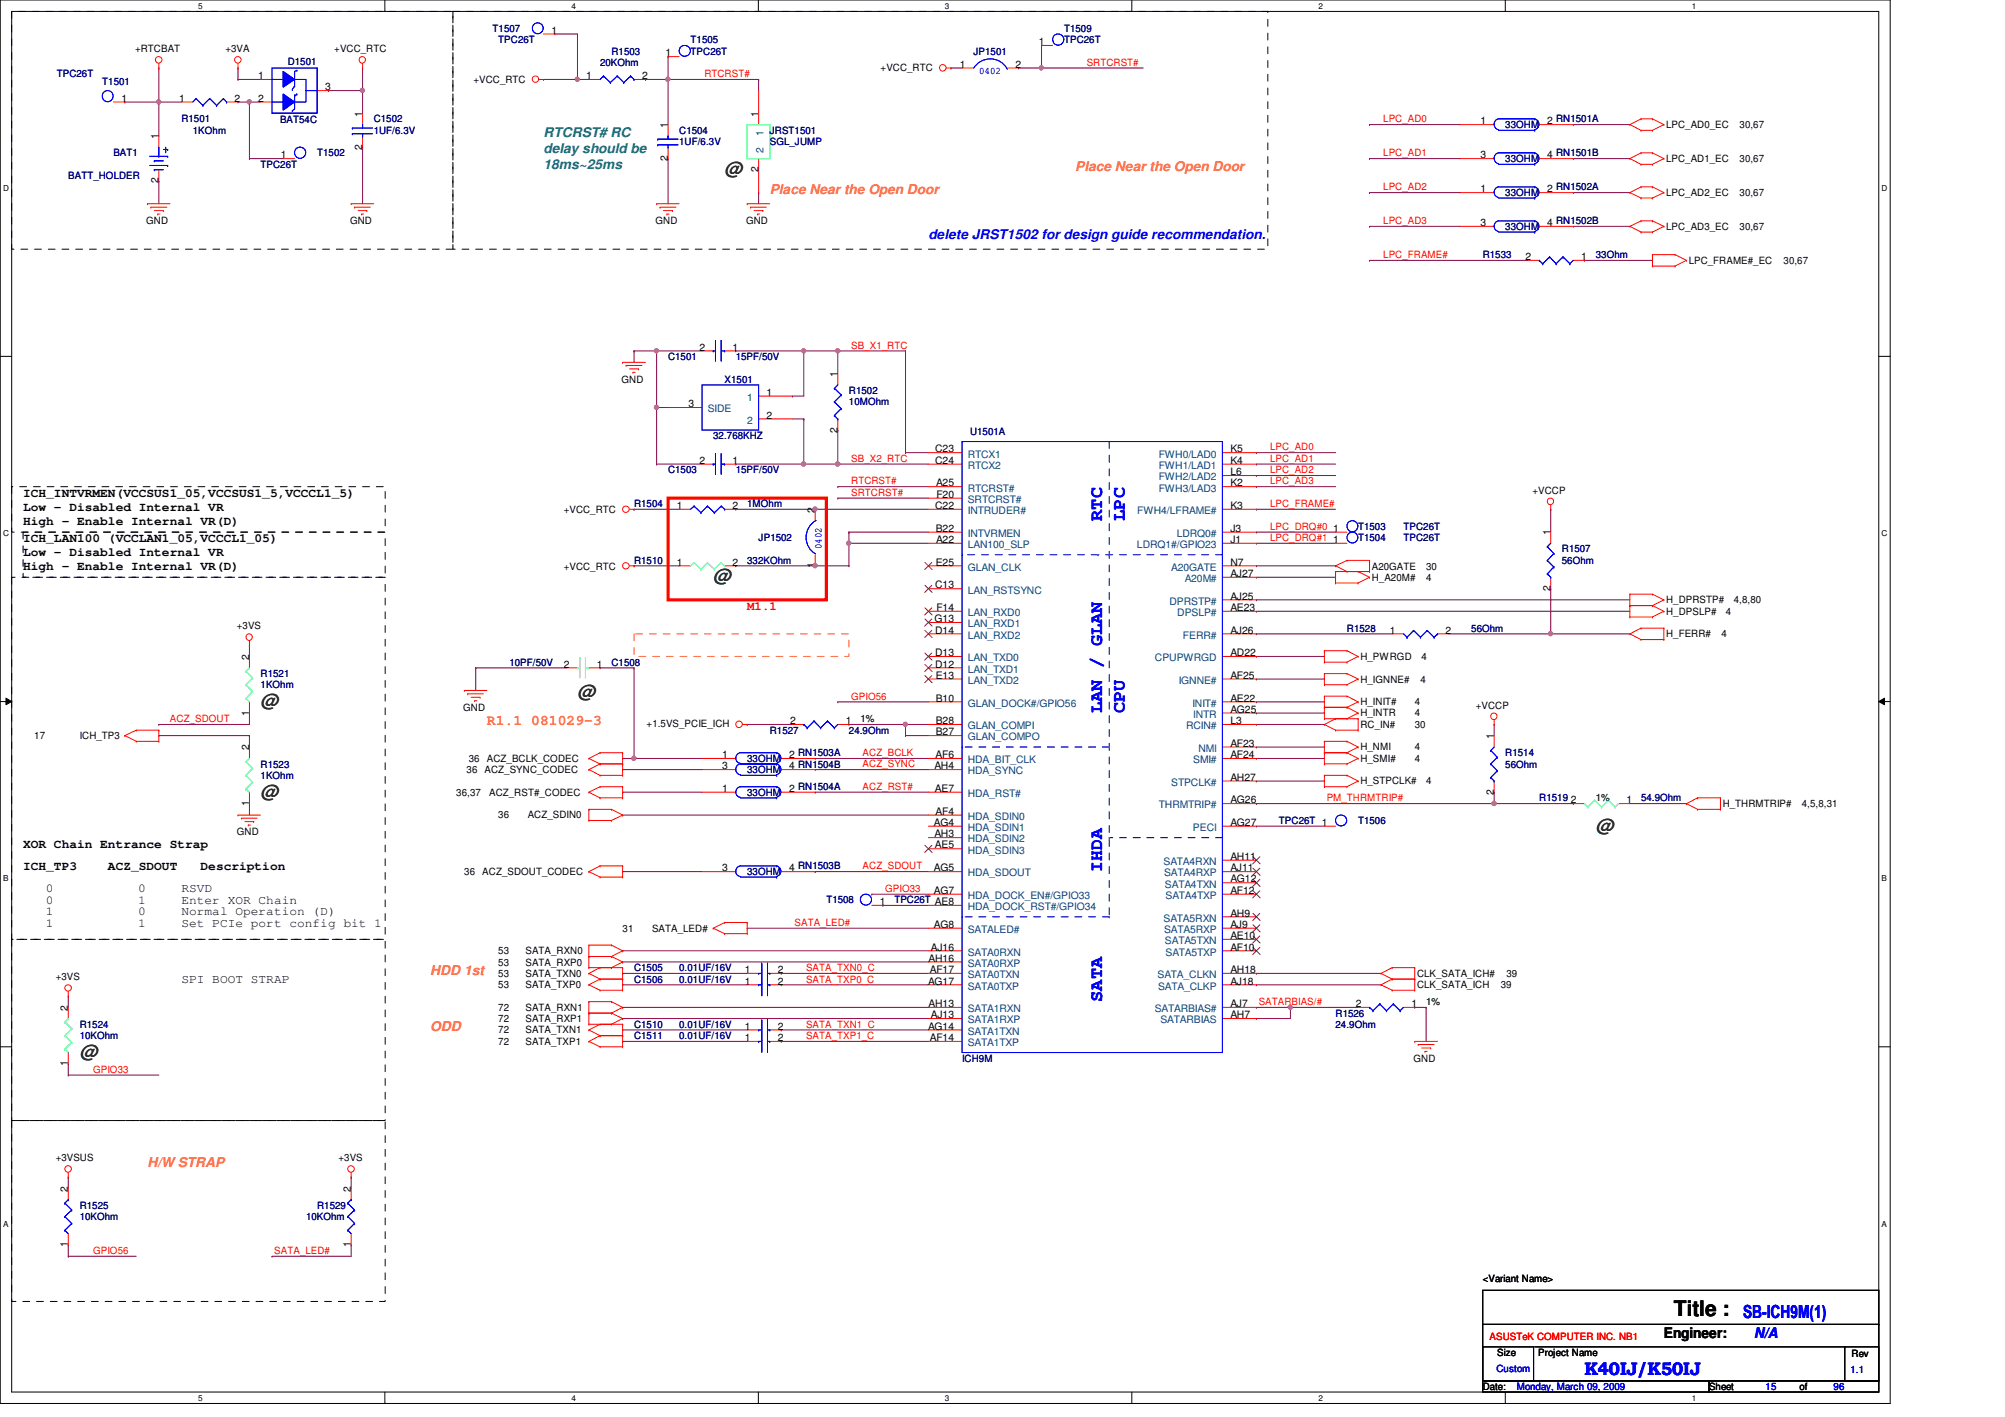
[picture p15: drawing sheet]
<svg xmlns="http://www.w3.org/2000/svg" width="297mm" height="210mm" viewBox="0 0 297 210" stroke-linecap="round" stroke-linejoin="round" font-family="sans-serif">
<defs><g id="words">
<text font-size="3.2" x="248" y="194.9">Title :</text>
<g font-size="2.7" fill="#008000">
<text x="107.4" y="26">@</text>
<text x="105.7" y="86.3">@</text>
<text x="38.6" y="104.7">@</text>
<text x="85.6" y="103.4">@</text>
<text x="38.6" y="118.2">@</text>
<text x="236.4" y="123.2">@</text>
<text x="11.8" y="156.7">@</text>
</g>
<g font-size="2.7" fill="#00f">
<text x="163.3" y="77.1" transform="rotate(-90 163.3 77.1)">RTC</text>
<text x="166.6" y="77.1" transform="rotate(-90 166.6 77.1)">LPC</text>
<text x="163.3" y="105.6" transform="rotate(-90 163.3 105.6)">LAN / GLAN</text>
<text x="166.6" y="105.6" transform="rotate(-90 166.6 105.6)">CPU</text>
<text x="163.3" y="129.1" transform="rotate(-90 163.3 129.1)">IHDA</text>
<text x="163.3" y="148.4" transform="rotate(-90 163.3 148.4)">SATA</text>
<text x="258.2" y="195.3">SB-ICH9M(1)</text>
<text x="234.7" y="203.7">K40IJ/K50IJ</text>
</g>
<text font-size="2.2" fill="#ff8000" x="72.1" y="107.4">R1.1 081029-3</text>
<text font-size="2.2" x="246.5" y="198.2">Engineer:</text>
<text font-size="2.2" fill="#00f" x="259.9" y="198.2">N/A</text>
<g font-size="2" fill="#008080">
<text x="80.5" y="20.3">RTCRST# RC</text>
<text x="80.5" y="22.7">delay should be</text>
<text x="80.5" y="25.1">18ms~25ms</text>
</g>
<g font-size="2" fill="#ff8000">
<text x="114" y="28.7">Place Near the Open Door</text>
<text x="159.3" y="25.4">Place Near the Open Door</text>
<text x="63.8" y="144.4">HDD 1st</text>
<text x="63.8" y="152.7">ODD</text>
<text x="21.8" y="172.9">H/W STRAP</text>
</g>
<text font-size="2" fill="#00f" x="137.5" y="35.4">delete JRST1502 for design guide recommendation.</text>
<g font-size="1.8">
<text x="3.4" y="73.6">ICH_INTVRMEN(VCCSUS1_05,VCCSUS1_5,VCCCL1_5)</text>
<text x="3.4" y="75.7">Low - Disabled Internal VR</text>
<text x="3.4" y="77.8">High - Enable Internal VR(D)</text>
<text x="3.4" y="80.3">ICH_LAN100 (VCCLAN1_05,VCCCL1_05)</text>
<text x="3.4" y="82.4">Low - Disabled Internal VR</text>
<text x="3.4" y="84.5">High - Enable Internal VR(D)</text>
<text x="3.4" y="125.6">XOR Chain Entrance Strap</text>
<text x="3.4" y="128.9">ICH_TP3</text>
<text x="16" y="128.9">ACZ_SDOUT</text>
<text x="29.7" y="128.9">Description</text>
<text x="6.8" y="132.2">0</text>
<text x="6.8" y="133.9">0</text>
<text x="6.8" y="135.6">1</text>
<text x="6.8" y="137.2">1</text>
<text x="20.5" y="132.2">0</text>
<text x="20.5" y="133.9">1</text>
<text x="20.5" y="135.6">0</text>
<text x="20.5" y="137.2">1</text>
<text x="26.9" y="132.2">RSVD</text>
<text x="26.9" y="133.9">Enter XOR Chain</text>
<text x="26.9" y="135.6">Normal Operation (D)</text>
<text x="26.9" y="137.2">Set PCIe port config bit 1</text>
<text x="26.9" y="145.6">SPI BOOT STRAP</text>
</g>
<text font-size="1.8" fill="#f00" x="110.7" y="90.4">M1.1</text>
<g font-size="1.5" fill="#000080">
<text x="73" y="4.7">T1507</text>
<text x="157.6" y="4.7">T1509</text>
<text x="8.4" y="11.4">TPC26T</text>
<text x="42.6" y="9.6">D1501</text>
<text x="73.8" y="6.4">TPC26T</text>
<text x="88.9" y="9.7">20KOhm</text>
<text x="90.6" y="8.1">R1503</text>
<text x="102.3" y="6.4">T1505</text>
<text x="102.3" y="8.1">TPC26T</text>
<text x="144.2" y="8.1">JP1501</text>
<text x="157.6" y="6.4">TPC26T</text>
<text x="15.2" y="12.6">T1501</text>
<text x="16.8" y="23.2">BAT1</text>
<text x="26.9" y="18.1">R1501</text>
<text x="28.6" y="19.8">1KOhm</text>
<text x="41.5" y="18.3">BAT54C</text>
<text x="47" y="23.2">T1502</text>
<text x="55.4" y="18.1">C1502</text>
<text x="55.4" y="19.8">1UF/6.3V</text>
<text x="100.6" y="19.8">C1504</text>
<text x="100.6" y="21.5">1UF/6.3V</text>
<text x="114" y="19.8">JRST1501</text>
<text x="114" y="21.5">SGL_JUMP</text>
<text x="223" y="19">33OHM</text>
<text x="10.1" y="26.5">BATT_HOLDER</text>
<text x="38.6" y="24.8">TPC26T</text>
<text x="223" y="29">33OHM</text>
<text x="223" y="24">33OHM</text>
<text x="223" y="34.1">33OHM</text>
<text x="219.7" y="38.3">R1533</text>
<text x="236.4" y="38.3">33Ohm</text>
<text x="99" y="53.3">C1501</text>
<text x="109" y="53.3">15PF/50V</text>
<text x="107.4" y="56.7">X1501</text>
<text x="125.8" y="58.4">R1502</text>
<text x="105.7" y="65.1">32.768KHZ</text>
<text x="125.8" y="60">10MOhm</text>
<text x="143.7" y="64.4">U1501A</text>
<text x="99" y="70.1">C1503</text>
<text x="109" y="70.1">15PF/50V</text>
<text x="93.9" y="75.1">R1504</text>
<text x="110.7" y="75.1">1MOhm</text>
<text x="93.9" y="83.5">R1510</text>
<text x="110.7" y="83.5">332KOhm</text>
<text x="112.4" y="80.2">JP1502</text>
<text x="201.2" y="80.2">T1504</text>
<text x="201.2" y="78.5">T1503</text>
<text x="207.9" y="80.2">TPC26T</text>
<text x="207.9" y="78.5">TPC26T</text>
<text x="231.4" y="81.8">R1507</text>
<text x="231.4" y="83.5">56Ohm</text>
<text x="199.6" y="93.6">R1528</text>
<text x="218" y="93.6">56Ohm</text>
<text x="38.6" y="100.3">R1521</text>
<text x="38.6" y="101.9">1KOhm</text>
<text x="75.5" y="98.6">10PF/50V</text>
<text x="90.6" y="98.6">C1508</text>
<text x="38.6" y="113.7">R1523</text>
<text x="110.7" y="112.9">33OHM</text>
<text x="114" y="108.7">R1527</text>
<text x="125.8" y="108.7">24.9Ohm</text>
<text x="223" y="112">R1514</text>
<text x="223" y="113.7">56Ohm</text>
<text x="38.6" y="115.4">1KOhm</text>
<text x="110.7" y="117.9">33OHM</text>
<text x="110.7" y="114.5">33OHM</text>
<text x="228" y="118.7">R1519</text>
<text x="243.1" y="118.7">54.9Ohm</text>
<text x="189.5" y="122.1">TPC26T 1</text>
<text x="201.2" y="122.1">T1506</text>
<text x="110.7" y="129.6">33OHM</text>
<text x="122.4" y="133.8">T1508</text>
<text x="132.5" y="133.8">TPC26T AE8</text>
<text x="93.9" y="143.8">C1505</text>
<text x="100.6" y="143.8">0.01UF/16V</text>
<text x="93.9" y="145.5">C1506</text>
<text x="100.6" y="145.5">0.01UF/16V</text>
<text x="11.8" y="152.2">R1524</text>
<text x="11.8" y="153.9">10KOhm</text>
<text x="93.9" y="153.9">C1511</text>
<text x="93.9" y="152.2">C1510</text>
<text x="100.6" y="153.9">0.01UF/16V</text>
<text x="100.6" y="152.2">0.01UF/16V</text>
<text x="197.9" y="150.6">R1526</text>
<text x="197.9" y="152.2">24.9Ohm</text>
<text x="142.5" y="157.3">ICH9M</text>
<text x="11.8" y="179.1">R1525</text>
<text x="47" y="179.1">R1529</text>
<text x="11.8" y="180.8">10KOhm</text>
<text x="45.3" y="180.8">10KOhm</text>
</g>
<g font-size="1.5">
<text x="81.7" y="5">1</text>
<text x="20" y="7.7">+RTCBAT</text>
<text x="33.4" y="7.7">+3VA</text>
<text x="38.3" y="11.7">1</text>
<text x="49.5" y="7.7">+VCC_RTC</text>
<text x="86.9" y="11.7">1</text>
<text x="95.1" y="11.7">2</text>
<text x="98.6" y="8.3">1</text>
<text x="130.5" y="10.6">+VCC_RTC</text>
<text x="142.2" y="10">1</text>
<text x="150.4" y="10">2</text>
<text x="153.9" y="6.7">1</text>
<text x="18" y="15.1">1</text>
<text x="26.5" y="15.1">1</text>
<text x="34.8" y="15.1">2</text>
<text x="38.3" y="15.1">2</text>
<text x="48.2" y="13.4">3</text>
<text x="53.7" y="17.3" transform="rotate(-90 53.7 17.3)">1</text>
<text x="70.1" y="12.3">+VCC_RTC</text>
<text x="112.3" y="17.3" transform="rotate(-90 112.3 17.3)">1</text>
<text x="23.5" y="20.6" transform="rotate(-90 23.5 20.6)">1</text>
<text x="41.6" y="23.5">1</text>
<text x="53.7" y="22.2" transform="rotate(-90 53.7 22.2)">2</text>
<text x="98.9" y="23.8" transform="rotate(-90 98.9 23.8)">2</text>
<text x="98.9" y="19" transform="rotate(-90 98.9 19)">1</text>
<text x="219.3" y="18.4">1</text>
<text x="219.3" y="23.5">3</text>
<text x="229.2" y="18.4">2 RN1501A</text>
<text x="229.2" y="23.5">4 RN1501B</text>
<text x="246.8" y="19">LPC_AD0_EC</text>
<text x="257.7" y="19">30,67</text>
<text x="23.5" y="27.2" transform="rotate(-90 23.5 27.2)">2</text>
<text x="112.3" y="25.5" transform="rotate(-90 112.3 25.5)">2</text>
<text x="219.3" y="28.5">1</text>
<text x="229.2" y="28.5">2 RN1502A</text>
<text x="246.8" y="24">LPC_AD1_EC</text>
<text x="246.8" y="29">LPC_AD2_EC</text>
<text x="257.7" y="24">30,67</text>
<text x="257.7" y="29">30,67</text>
<text x="21.7" y="33.2">GND</text>
<text x="51.9" y="33.2">GND</text>
<text x="97.1" y="33.2">GND</text>
<text x="110.5" y="33.2">GND</text>
<text x="219.3" y="33.5">3</text>
<text x="229.2" y="33.5">4 RN1502B</text>
<text x="246.8" y="34.1">LPC_AD3_EC</text>
<text x="257.7" y="34.1">30,67</text>
<text x="226" y="38.5">2</text>
<text x="234.3" y="38.5">1</text>
<text x="250.2" y="39.1">LPC_FRAME#_EC</text>
<text x="264.2" y="39.1">30,67</text>
<text x="103.6" y="51.9">2</text>
<text x="108.5" y="51.9">1</text>
<text x="92.1" y="56.7">GND</text>
<text x="113.6" y="58.6">1</text>
<text x="124.1" y="55.8" transform="rotate(-90 124.1 55.8)">1</text>
<text x="102" y="60.3">3</text>
<text x="113.6" y="62">2</text>
<text x="124.1" y="64.1" transform="rotate(-90 124.1 64.1)">2</text>
<text x="103.6" y="68.7">2</text>
<text x="108.5" y="68.7">1</text>
<text x="138.6" y="67">C23</text>
<text x="138.6" y="68.7">C24</text>
<text x="182.3" y="67">K5</text>
<text x="182.3" y="68.7">K4</text>
<text x="182.3" y="70.4">L6</text>
<text x="83.5" y="76">+VCC_RTC</text>
<text x="100.3" y="75.4">1</text>
<text x="108.5" y="75.4">2</text>
<text x="120.7" y="75.9" transform="rotate(-90 120.7 75.9)">2</text>
<text x="138.6" y="75.4">C22</text>
<text x="138.7" y="72.1">A25</text>
<text x="138.7" y="73.7">F20</text>
<text x="182.3" y="72.1">K2</text>
<text x="182.3" y="75.4">K3</text>
<text x="227" y="73.1">+VCCP</text>
<text x="100.3" y="83.8">1</text>
<text x="108.5" y="83.8">2</text>
<text x="138.6" y="78.8">B22</text>
<text x="138.6" y="83.8">E25</text>
<text x="138.7" y="80.4">A22</text>
<text x="182.3" y="78.8">J3</text>
<text x="182.3" y="80.4">J1</text>
<text x="182.3" y="83.8">N7</text>
<text x="197.5" y="80.4">1</text>
<text x="197.5" y="78.8">1</text>
<text x="229.7" y="79.3" transform="rotate(-90 229.7 79.3)">1</text>
<text x="83.5" y="84.4">+VCC_RTC</text>
<text x="120.7" y="84.2" transform="rotate(-90 120.7 84.2)">1</text>
<text x="138.6" y="87.2">C13</text>
<text x="182.3" y="85.5">AJ27</text>
<text x="182.3" y="88.8">AJ25</text>
<text x="203.2" y="84.4">A20GATE</text>
<text x="203.2" y="86">H_A20M#</text>
<text x="211.3" y="86">4</text>
<text x="211.3" y="84.4">30</text>
<text x="229.7" y="87.5" transform="rotate(-90 229.7 87.5)">2</text>
<text x="246.8" y="89.4">H_DPRSTP#</text>
<text x="256.9" y="89.4">4,8,80</text>
<text x="35.1" y="93.2">+3VS</text>
<text x="138.5" y="92.2">G13</text>
<text x="138.6" y="93.9">D14</text>
<text x="138.7" y="90.5">F14</text>
<text x="182.3" y="90.5">AE23</text>
<text x="182.3" y="93.9">AJ26</text>
<text x="205.9" y="93.9">1</text>
<text x="214.2" y="93.9">2</text>
<text x="246.8" y="91.1">H_DPSLP#</text>
<text x="246.8" y="94.4">H_FERR#</text>
<text x="255.1" y="94.4">4</text>
<text x="255.7" y="91.1">4</text>
<text x="36.9" y="97.7" transform="rotate(-90 36.9 97.7)">2</text>
<text x="83.5" y="98.9">2</text>
<text x="88.4" y="98.9">1</text>
<text x="138.6" y="97.2">D13</text>
<text x="138.6" y="98.9">D12</text>
<text x="138.6" y="100.5">E13</text>
<text x="182.3" y="97.2">AD22</text>
<text x="182.3" y="100.5">AF25</text>
<text x="201.5" y="97.7">H_PWRGD</text>
<text x="201.5" y="101.1">H_IGNNE#</text>
<text x="210.4" y="101.1">4</text>
<text x="210.6" y="97.7">4</text>
<text x="36.9" y="106" transform="rotate(-90 36.9 106)">1</text>
<text x="68.6" y="105.3">GND</text>
<text x="95.8" y="107.7">+1.5VS_PCIE_ICH</text>
<text x="117" y="107.3">2</text>
<text x="125.3" y="107.3">1</text>
<text x="138.6" y="103.9">B10</text>
<text x="138.6" y="107.3">B28</text>
<text x="182.3" y="103.9">AE22</text>
<text x="182.3" y="105.6">AG25</text>
<text x="182.3" y="107.3">L3</text>
<text x="201.5" y="104.5">H_INIT#</text>
<text x="201.5" y="106.1">H_INTR</text>
<text x="201.5" y="107.8">RC_IN#</text>
<text x="209.6" y="107.8">30</text>
<text x="209.6" y="106.1">4</text>
<text x="209.6" y="104.5">4</text>
<text x="218.6" y="105">+VCCP</text>
<text x="5.1" y="109.5">17</text>
<text x="11.8" y="109.5">ICH_TP3</text>
<text x="36.9" y="111.2" transform="rotate(-90 36.9 111.2)">2</text>
<text x="69.5" y="112.9">36</text>
<text x="72.1" y="112.9">ACZ_BCLK_CODEC</text>
<text x="107" y="114">3</text>
<text x="107" y="112.3">1</text>
<text x="116.9" y="114">4 RN1504B</text>
<text x="116.9" y="112.3">2 RN1503A</text>
<text x="138.4" y="114">AH4</text>
<text x="138.6" y="112.3">AF6</text>
<text x="138.6" y="108.9">B27</text>
<text x="182.3" y="112.3">AF24</text>
<text x="182.3" y="110.6">AF23</text>
<text x="201.5" y="112.9">H_SMI#</text>
<text x="201.5" y="111.2">H_NMI</text>
<text x="209.6" y="112.9">4</text>
<text x="209.6" y="111.2">4</text>
<text x="221.3" y="109.5" transform="rotate(-90 221.3 109.5)">1</text>
<text x="36.9" y="119.4" transform="rotate(-90 36.9 119.4)">1</text>
<text x="67.6" y="117.9">36,37</text>
<text x="69.1" y="114.5">36</text>
<text x="71.8" y="114.5">ACZ_SYNC_CODEC</text>
<text x="72.5" y="117.9">ACZ_RST#_CODEC</text>
<text x="107" y="117.3">1</text>
<text x="116.9" y="117.3">2 RN1504A</text>
<text x="138.5" y="117.3">AE7</text>
<text x="182.3" y="115.7">AH27</text>
<text x="182.3" y="119">AG26</text>
<text x="201.5" y="116.2">H_STPCLK#</text>
<text x="211.3" y="116.2">4</text>
<text x="221.3" y="117.7" transform="rotate(-90 221.3 117.7)">2</text>
<text x="232.7" y="119">2</text>
<text x="241" y="119">1</text>
<text x="255.2" y="119.5">H_THRMTRIP#</text>
<text x="267" y="119.5">4,5,8,31</text>
<text x="35.1" y="123.7">GND</text>
<text x="73.8" y="121.2">36</text>
<text x="78.2" y="121.2">ACZ_SDIN0</text>
<text x="138.3" y="122.3">AG4</text>
<text x="138.4" y="124">AH3</text>
<text x="138.5" y="125.7">AE5</text>
<text x="138.6" y="120.7">AF4</text>
<text x="182.3" y="122.3">AG27</text>
<text x="68.8" y="129.6">36</text>
<text x="71.5" y="129.6">ACZ_SDOUT_CODEC</text>
<text x="107" y="129.1">3</text>
<text x="116.9" y="129.1">4 RN1503B</text>
<text x="138.3" y="129.1">AG5</text>
<text x="182.3" y="130.7">AG12</text>
<text x="182.3" y="127.4">AH11</text>
<text x="182.3" y="129.1">AJ11</text>
<text x="130.3" y="134.1">1</text>
<text x="138.3" y="137.5">AG8</text>
<text x="138.3" y="132.4">AG7</text>
<text x="182.3" y="132.4">AF12</text>
<text x="182.3" y="135.8">AH9</text>
<text x="182.3" y="137.5">AJ9</text>
<text x="73.8" y="141.4">53</text>
<text x="73.8" y="143">53</text>
<text x="77.8" y="141.4">SATA_RXN0</text>
<text x="77.8" y="143">SATA_RXP0</text>
<text x="92.2" y="138">31</text>
<text x="96.6" y="138">SATA_LED#</text>
<text x="137.6" y="142.5">AH16</text>
<text x="137.9" y="140.8">AJ16</text>
<text x="182.3" y="139.1">AE10</text>
<text x="182.3" y="140.8">AF10</text>
<text x="8.3" y="145.2">+3VS</text>
<text x="10.1" y="149.7" transform="rotate(-90 10.1 149.7)">2</text>
<text x="73.8" y="146.4">53</text>
<text x="73.8" y="144.7">53</text>
<text x="73.8" y="149.7">72</text>
<text x="77.8" y="146.4">SATA_TXP0</text>
<text x="77.8" y="144.7">SATA_TXN0</text>
<text x="77.8" y="149.7">SATA_RXN1</text>
<text x="110.4" y="144.1">1</text>
<text x="110.4" y="145.8">1</text>
<text x="115.2" y="144.1">2</text>
<text x="115.2" y="145.8">2</text>
<text x="137.5" y="145.8">AG17</text>
<text x="137.6" y="149.2">AH13</text>
<text x="137.7" y="144.1">AF17</text>
<text x="182.3" y="144.1">AH18</text>
<text x="182.3" y="145.8">AJ18</text>
<text x="182.3" y="149.2">AJ7</text>
<text x="200.9" y="149.2">2</text>
<text x="209.1" y="149.2">1</text>
<text x="209.9" y="144.7">CLK_SATA_ICH#</text>
<text x="209.9" y="146.4">CLK_SATA_ICH</text>
<text x="222.3" y="146.4">39</text>
<text x="223.2" y="144.7">39</text>
<text x="73.8" y="151.4">72</text>
<text x="73.8" y="154.8">72</text>
<text x="73.8" y="153.1">72</text>
<text x="77.8" y="151.4">SATA_RXP1</text>
<text x="77.8" y="154.8">SATA_TXP1</text>
<text x="77.8" y="153.1">SATA_TXN1</text>
<text x="110.4" y="154.2">1</text>
<text x="110.4" y="152.5">1</text>
<text x="115.2" y="154.2">2</text>
<text x="115.2" y="152.5">2</text>
<text x="137.5" y="152.5">AG14</text>
<text x="137.7" y="154.2">AF14</text>
<text x="137.9" y="150.8">AJ13</text>
<text x="182.3" y="150.8">AH7</text>
<text x="10.1" y="157.9" transform="rotate(-90 10.1 157.9)">1</text>
<text x="209.4" y="157.3">GND</text>
<text x="8.3" y="172">+3VSUS</text>
<text x="50.2" y="172">+3VS</text>
<text x="10.1" y="176.5" transform="rotate(-90 10.1 176.5)">2</text>
<text x="52" y="176.5" transform="rotate(-90 52 176.5)">2</text>
<text x="10.1" y="184.8" transform="rotate(-90 10.1 184.8)">1</text>
<text x="52" y="184.8" transform="rotate(-90 52 184.8)">1</text>
<text x="219.7" y="189.9">&lt;Variant Name&gt;</text>
<text x="221.8" y="200.9">Size</text>
<text x="227.9" y="200.9">Project Name</text>
<text x="274.3" y="201">Rev</text>
<text x="219.7" y="205.9">Date:</text>
<text x="253.2" y="205.9">Sheet</text>
<text x="266.6" y="205.9">of</text>
</g>
<g font-size="1.5" fill="#f00">
<text x="104.3" y="11.4">RTCRST#</text>
<text x="161" y="9.7">SRTCRST#</text>
<text x="204.9" y="23.2">LPC_AD1</text>
<text x="204.9" y="18.1">LPC_AD0</text>
<text x="204.9" y="28.2">LPC_AD2</text>
<text x="204.9" y="33.2">LPC_AD3</text>
<text x="204.9" y="38.2">LPC_FRAME#</text>
<text x="126.1" y="51.6">SB_X1_RTC</text>
<text x="126.1" y="68.4">SB_X2_RTC</text>
<text x="126.1" y="71.8">RTCRST#</text>
<text x="188.2" y="66.7">LPC_AD0</text>
<text x="188.2" y="70.1">LPC_AD2</text>
<text x="188.2" y="71.8">LPC_AD3</text>
<text x="188.2" y="68.4">LPC_AD1</text>
<text x="126.1" y="73.4">SRTCRST#</text>
<text x="188.2" y="75.1">LPC_FRAME#</text>
<text x="188.2" y="78.5">LPC_DRQ#0</text>
<text x="188.2" y="80.1">LPC_DRQ#1</text>
<text x="25.2" y="107">ACZ_SDOUT</text>
<text x="126.1" y="103.6">GPIO56</text>
<text x="127.8" y="113.7">ACZ_SYNC</text>
<text x="127.8" y="112">ACZ_BCLK</text>
<text x="127.8" y="117">ACZ_RST#</text>
<text x="196.6" y="118.7">PM_THRMTRIP#</text>
<text x="127.8" y="128.8">ACZ_SDOUT</text>
<text x="117.7" y="137.2">SATA_LED#</text>
<text x="131.1" y="132.1">GPIO33</text>
<text x="119.4" y="143.8">SATA_TXN0_C</text>
<text x="119.4" y="145.5">SATA_TXP0_C</text>
<text x="186.5" y="148.9">SATARBIAS/#</text>
<text x="119.4" y="152.2">SATA_TXN1_C</text>
<text x="119.4" y="153.9">SATA_TXP1_C</text>
<text x="13.8" y="158.9">GPIO33</text>
<text x="13.8" y="185.8">GPIO56</text>
<text x="40.6" y="185.8">SATA_LED#</text>
<text x="220.7" y="198.5">ASUSTeK COMPUTER INC. NB1</text>
</g>
<g font-size="1.5" fill="#00f">
<text x="145.1" y="11">0402</text>
<text x="121.7" y="81.3" transform="rotate(-90 121.7 81.3)">0402</text>
<text x="221.7" y="203.2">Custom</text>
<text x="274.1" y="203.4">1.1</text>
<text x="224.7" y="205.9">Monday, March 09, 2009</text>
<text x="261.6" y="205.9">15</text>
<text x="271.6" y="205.9">96</text>
</g>
<g font-size="1.5" fill="#004080">
<text x="113.1" y="22.6" transform="rotate(-90 113.1 22.6)">2</text>
<text x="113.1" y="20.2" transform="rotate(-90 113.1 20.2)">1</text>
<text x="110.7" y="59.4">1</text>
<text x="104.9" y="61.1">SIDE</text>
<text x="110.7" y="62.8">2</text>
<text x="143.4" y="67.8">RTCX1</text>
<text x="143.4" y="69.5">RTCX2</text>
<text x="171.7" y="67.8">FWH0/LAD0</text>
<text x="171.7" y="69.5">FWH1/LAD1</text>
<text x="171.7" y="71.2">FWH2/LAD2</text>
<text x="143.4" y="76.2">INTRUDER#</text>
<text x="143.4" y="72.8">RTCRST#</text>
<text x="143.4" y="74.5">SRTCRST#</text>
<text x="168.5" y="76.2">FWH4/LFRAME#</text>
<text x="171.7" y="72.8">FWH3/LAD3</text>
<text x="143.4" y="79.5">INTVRMEN</text>
<text x="143.4" y="81.2">LAN100_SLP</text>
<text x="168.4" y="81.2">LDRQ1#/GPIO23</text>
<text x="174.3" y="79.5">LDRQ0#</text>
<text x="143.4" y="84.5">GLAN_CLK</text>
<text x="143.4" y="87.9">LAN_RSTSYNC</text>
<text x="173.3" y="89.6">DPRSTP#</text>
<text x="173.5" y="84.5">A20GATE</text>
<text x="175.5" y="86.2">A20M#</text>
<text x="143.4" y="91.3">LAN_RXD0</text>
<text x="143.4" y="92.9">LAN_RXD1</text>
<text x="143.4" y="94.6">LAN_RXD2</text>
<text x="174.4" y="91.3">DPSLP#</text>
<text x="175.3" y="94.6">FERR#</text>
<text x="143.4" y="98">LAN_TXD0</text>
<text x="143.4" y="99.7">LAN_TXD1</text>
<text x="143.4" y="101.3">LAN_TXD2</text>
<text x="171.1" y="98">CPUPWRGD</text>
<text x="174.6" y="101.3">IGNNE#</text>
<text x="143.4" y="104.7">GLAN_DOCK#/GPIO56</text>
<text x="176.7" y="104.7">INIT#</text>
<text x="176.8" y="106.3">INTR</text>
<text x="143.4" y="113.1">HDA_BIT_CLK</text>
<text x="143.4" y="109.7">GLAN_COMPO</text>
<text x="143.4" y="108">GLAN_COMPI</text>
<text x="175.7" y="108">RCIN#</text>
<text x="176.8" y="113.1">SMI#</text>
<text x="177.5" y="111.4">NMI</text>
<text x="143.4" y="114.7">HDA_SYNC</text>
<text x="143.4" y="118.1">HDA_RST#</text>
<text x="171.7" y="119.8">THRMTRIP#</text>
<text x="173.5" y="116.4">STPCLK#</text>
<text x="143.4" y="121.5">HDA_SDIN0</text>
<text x="143.4" y="123.1">HDA_SDIN1</text>
<text x="143.4" y="124.8">HDA_SDIN2</text>
<text x="176.7" y="123.1">PECI</text>
<text x="143.4" y="129.8">HDA_SDOUT</text>
<text x="143.4" y="126.4">HDA_SDIN3</text>
<text x="172.4" y="128.1">SATA4RXN</text>
<text x="172.5" y="129.8">SATA4RXP</text>
<text x="172.6" y="131.5">SATA4TXN</text>
<text x="143.4" y="133.2">HDA_DOCK_EN#/GPIO33</text>
<text x="143.4" y="134.8">HDA_DOCK_RST#/GPIO34</text>
<text x="172.4" y="136.5">SATA5RXN</text>
<text x="172.7" y="133.2">SATA4TXP</text>
<text x="143.4" y="138.2">SATALED#</text>
<text x="143.4" y="141.6">SATA0RXN</text>
<text x="143.4" y="143.2">SATA0RXP</text>
<text x="172.5" y="138.2">SATA5RXP</text>
<text x="172.6" y="139.9">SATA5TXN</text>
<text x="172.7" y="141.6">SATA5TXP</text>
<text x="143.4" y="144.9">SATA0TXN</text>
<text x="143.4" y="146.6">SATA0TXP</text>
<text x="143.4" y="149.9">SATA1RXN</text>
<text x="171.1" y="149.9">SATARBIAS#</text>
<text x="171.5" y="144.9">SATA_CLKN</text>
<text x="171.6" y="146.6">SATA_CLKP</text>
<text x="143.4" y="151.6">SATA1RXP</text>
<text x="143.4" y="153.3">SATA1TXN</text>
<text x="143.4" y="155">SATA1TXP</text>
<text x="171.9" y="151.6">SATARBIAS</text>
</g>
<g font-size="1.5" fill="#008000">
<text x="127.5" y="107">1%</text>
<text x="236.4" y="118.7">1%</text>
<text x="211.3" y="148.9">1%</text>
</g>
<g font-size="1.2">
<text x="29.4" y="1.3">5</text>
<text x="84.7" y="1.3">4</text>
<text x="140" y="1.3">3</text>
<text x="195.3" y="1.3">2</text>
<text x="250.7" y="1.3">1</text>
<text x=".5" y="28.3">D</text>
<text x="278.8" y="28.3">D</text>
<text x=".5" y="79.4">C</text>
<text x="278.8" y="79.4">C</text>
<text x=".5" y="130.6">B</text>
<text x="278.8" y="130.6">B</text>
<text x=".5" y="181.7">A</text>
<text x="278.8" y="181.7">A</text>
<text x="29.4" y="207.5">5</text>
<text x="84.7" y="207.5">4</text>
<text x="140" y="207.5">3</text>
<text x="195.3" y="207.5">2</text>
<text x="250.7" y="207.5">1</text>
</g>
</g></defs>
<path d="M0 0h280v207.9h-280zM1.7 1.7h276.6v204.5h-276.6z" fill="none" stroke="#000" stroke-width=".15"/>
<g fill="#fff">
<path d="M29.4 .2h.6v1.3h-.6z"/>
<path d="M29.4 206.4h.6v1.3h-.6z"/>
</g>
<path d="M57 0v1.7M57 206.2v1.7" fill="none" stroke="#000" stroke-width=".15"/>
<g fill="#fff">
<path d="M84.7 .2h.6v1.3h-.6z"/>
<path d="M84.7 206.4h.6v1.3h-.6z"/>
</g>
<path d="M112.3 0v1.7M112.3 206.2v1.7" fill="none" stroke="#000" stroke-width=".15"/>
<g fill="#fff">
<path d="M140 .2h.6v1.3h-.6z"/>
<path d="M140 206.4h.6v1.3h-.6z"/>
</g>
<path d="M167.7 0v1.7M167.7 206.2v1.7" fill="none" stroke="#000" stroke-width=".15"/>
<g fill="#fff">
<path d="M195.3 .2h.7v1.3h-.7z"/>
<path d="M195.3 206.4h.7v1.3h-.7z"/>
</g>
<path d="M223 0v1.7M223 206.2v1.7" fill="none" stroke="#000" stroke-width=".15"/>
<g fill="#fff">
<path d="M250.7 .2h.6v1.3h-.6z"/>
<path d="M250.7 206.4h.6v1.3h-.6z"/>
<path d="M.5 27.2h.8v1.4h-.8z"/>
<path d="M278.8 27.2h.8v1.4h-.8z"/>
<path d="M.5 78.3h.8v1.4h-.8z"/>
<path d="M278.8 78.3h.8v1.4h-.8z"/>
</g>
<path d="M0 52.8h1.7M278.3 52.8h1.7" fill="none" stroke="#000" stroke-width=".15"/>
<g fill="#fff">
<path d="M.5 129.5h.7v1.3h-.7z"/>
<path d="M278.8 129.5h.7v1.3h-.7z"/>
</g>
<path d="M0 103.9h1.7M.9 103.4l.8 .5-.8 .5zM278.3 103.9l.9-.5v1zM278.3 103.9h1.7" fill="none" stroke="#000" stroke-width=".15"/>
<path d="M.9 103.4l.8 .5-.8 .5zM278.3 103.9l.9-.5v1z" fill="#000"/>
<g fill="#fff">
<path d="M.5 180.6h.7v1.3h-.7z"/>
<path d="M278.8 180.6h.7v1.3h-.7z"/>
</g>
<path d="M0 155.1h1.7M278.3 155.1h1.7" fill="none" stroke="#000" stroke-width=".15"/>
<g fill="none" stroke="#800040" stroke-width=".15">
<path d="M124.1 52h.1M124.1 52v3.3M186.1 67.1h.1M186.1 70.4h.1M186.1 72.1h.1M186.1 68.7h.1M186.1 67.1h11.8M186.1 70.4h11.8M186.1 72.1h11.8M186.1 68.7h11.8M186.1 83.8h.1M186.1 85.5h.1"/>
<path d="M186.1 83.8h11.8M186.1 85.5h11.8M186.1 110.7h.1M186.1 112.4h.1M186.1 110.7h10.1M186.1 112.4h10.1"/>
</g>
<circle cx="124.1" cy="52" r=".32" fill="#f0f"/>
<circle cx="124.1" cy="52" r=".32" fill="none" stroke="#f0f" stroke-width=".15"/>
<path d="M124.1 63.7h.1M124.1 63.7v5" fill="none" stroke="#800040" stroke-width=".15"/>
<circle cx="124.1" cy="68.7" r=".32" fill="#f0f"/>
<circle cx="124.1" cy="68.7" r=".32" fill="none" stroke="#f0f" stroke-width=".15"/>
<path d="M99 11.8h.1M99 11.8h13.4M124.1 52h.1M124.1 52h10.1M134.2 52h.1M134.2 52v15.1M97.3 68.7h.1M97.3 68.7h6.7M124.1 68.7h.1M124.1 68.7h13.4M134.2 67.1h.1M134.2 67.1h3.3" fill="none" stroke="#800040" stroke-width=".15"/>
<circle cx="98.9" cy="11.7" r=".32" fill="#f0f"/>
<circle cx="98.9" cy="11.7" r=".32" fill="none" stroke="#f0f" stroke-width=".15"/>
<path d="M37 15.1h.1M37 15.1h1.6M112.4 28.5h.1M112.4 28.5v1.7M93.9 52h.1M93.9 52v1.7" fill="none" stroke="#800040" stroke-width=".15"/>
<circle cx="36.9" cy="15.1" r=".32" fill="#f0f"/>
<circle cx="36.9" cy="15.1" r=".32" fill="none" stroke="#f0f" stroke-width=".15"/>
<path d="M53.7 13.4h.1M53.7 13.4v3.4" fill="none" stroke="#800040" stroke-width=".15"/>
<circle cx="53.7" cy="13.4" r=".32" fill="#f0f"/>
<circle cx="53.7" cy="13.4" r=".32" fill="none" stroke="#f0f" stroke-width=".15"/>
<path d="M23.5 15.1h.1M23.5 15.1h3.4M35.3 11.8h.1M35.3 11.8h3.3" fill="none" stroke="#800040" stroke-width=".15"/>
<circle cx="23.5" cy="15.1" r=".32" fill="#f0f"/>
<circle cx="23.5" cy="15.1" r=".32" fill="none" stroke="#f0f" stroke-width=".15"/>
<g fill="none" stroke="#800040" stroke-width=".15">
<path d="M23.5 15.1h.1M23.5 15.1v5.1M35.3 10.1h.1M35.3 10.1v1.7M48.7 13.4h.1M48.7 13.4h5M99 11.8h.1M99 11.8v6.7M112.4 11.8h.1M112.4 11.8v1.6M23.5 26.8h.1M23.5 26.8v3.4"/>
<path d="M53.7 21.8h.1M53.7 21.8v8.4M99 23.5h.1M99 23.5v6.7M93.9 52h.1M93.9 52h3.4M109 52h.1M109 52h10.1M119.1 52h.1M119.1 52v6.7M119.1 62.1h.1M119.1 62.1v6.6"/>
<path d="M186.1 78.8h.1M186.1 75.4h.1M186.1 78.8h11.8M186.1 75.4h11.8M186.1 80.5h.1M186.1 80.5h11.8M229.7 87.2h.1M229.7 93.9h.1M229.7 87.2v6.7M229.7 93.9h11.8"/>
</g>
<circle cx="229.7" cy="93.9" r=".32" fill="#f0f"/>
<circle cx="229.7" cy="93.9" r=".32" fill="none" stroke="#f0f" stroke-width=".15"/>
<g fill="none" stroke="#800040" stroke-width=".15">
<path d="M37 15.1h.1M37 15.1v8.4M85.6 11.8h.1M85.6 11.8h1.6M37 23.5h.1M37 23.5h4.9M97.3 52h.1M97.3 52h6.7M120.8 75.4h.1M120.8 75.4h16.7M125.8 78.8h.1M125.8 78.8h11.7"/>
<path d="M229.7 75.4h.1M229.7 75.4v3.4M37 95.6h.1M37 95.6v1.6M125.8 80.5h.1M125.8 80.5h11.7M186.1 97.2h.1M186.1 97.2h10.1M23.5 107.3h.1M23.5 109h.1M23.5 109h13.5M37 105.6h.1"/>
<path d="M37 119h.1M37 109h.1M37 105.6v1.7h-13.5M37 109v1.7M37 119v1.7M186.1 100.6h.1M186.1 105.6h.1M186.1 104h.1M186.1 107.3h.1M186.1 115.7h.1M186.1 100.6h10.1M186.1 105.6h10.1"/>
<path d="M186.1 104h10.1M186.1 107.3h10.1M186.1 115.7h10.1M221.4 107.3h.1M221.4 117.3h.1M221.4 107.3v1.7M221.4 117.3v1.7M110.7 137.5h.1M110.7 137.5h26.8M129.2 132.5h.1M129.2 132.5h8.3M130.8 134.1h.1"/>
<path d="M130.8 134.1h6.7M186.1 122.4h.1M186.1 122.4h10.1M92.2 140.8h.1M92.2 142.5h.1M92.2 145.9h.1M92.2 144.2h.1M92.2 140.8h45.3M92.2 144.2h18.5M92.2 142.5h45.3M92.2 145.9h18.5M115.7 144.2h.1"/>
<path d="M115.7 145.9h.1M115.7 144.2h21.8M115.7 145.9h21.8"/>
</g>
<circle cx="120.7" cy="75.4" r=".32" fill="#f0f"/>
<circle cx="120.7" cy="75.4" r=".32" fill="none" stroke="#f0f" stroke-width=".15"/>
<path d="M124.1 104h.1M124.1 104h13.4M134.2 107.3h.1M134.2 107.3h3.3" fill="none" stroke="#800040" stroke-width=".15"/>
<circle cx="134.1" cy="107.3" r=".32" fill="#f0f"/>
<circle cx="134.1" cy="107.3" r=".32" fill="none" stroke="#f0f" stroke-width=".15"/>
<path d="M97.3 60.4h.1M97.3 60.4v8.3M110.7 107.3h.1M110.7 107.3h6.7M134.2 109h.1M134.2 107.3h.1M134.2 109h3.3M134.2 107.3v1.7" fill="none" stroke="#800040" stroke-width=".15"/>
<circle cx="97.3" cy="60.3" r=".32" fill="#f0f"/>
<circle cx="97.3" cy="60.3" r=".32" fill="none" stroke="#f0f" stroke-width=".15"/>
<path d="M186.1 144.2h.1M186.1 145.9h.1M186.1 144.2h18.5M186.1 145.9h18.5M191.2 149.2h.1M191.2 149.2h10M209.6 149.2h.1M209.6 149.2h1.7" fill="none" stroke="#800040" stroke-width=".15"/>
<circle cx="191.1" cy="149.2" r=".32" fill="#f0f"/>
<circle cx="191.1" cy="149.2" r=".32" fill="none" stroke="#f0f" stroke-width=".15"/>
<g fill="none" stroke="#800040" stroke-width=".15">
<path d="M18.5 15.1h.1M23.5 10.1h.1M23.5 10.1v5h-5M35.3 15.1h.1M35.3 15.1h1.7M53.7 10.1h.1M53.7 10.1v3.3M95.6 11.8h.1M99 8.4h.1M99 8.4v3.4h-3.4M109 68.7h.1M109 68.7h15.1"/>
<path d="M119.1 68.7h.1M124.1 72.1h.1M124.1 73.8h.1M124.1 72.1h13.4M124.1 73.8h13.4M186.1 88.9h.1M186.1 88.9h55.4M125.8 107.3h.1M125.8 107.3h8.4M186.1 150.9h.1M191.2 149.2h.1M191.2 149.2v1.7h-5.1"/>
<path d="M211.3 149.2h.1M211.3 149.2v5.1"/>
</g>
<circle cx="119.1" cy="68.7" r=".32" fill="#f0f"/>
<circle cx="119.1" cy="68.7" r=".32" fill="none" stroke="#f0f" stroke-width=".15"/>
<path d="M119.1 52h.1M119.1 52h5" fill="none" stroke="#800040" stroke-width=".15"/>
<circle cx="119.1" cy="52" r=".32" fill="#f0f"/>
<circle cx="119.1" cy="52" r=".32" fill="none" stroke="#f0f" stroke-width=".15"/>
<path d="M93.9 75.4h.1M93.9 75.4h6.7M186.1 119h.1M186.1 119h35.3" fill="none" stroke="#800040" stroke-width=".15"/>
<circle cx="221.3" cy="119" r=".32" fill="#f0f"/>
<circle cx="221.3" cy="119" r=".32" fill="none" stroke="#f0f" stroke-width=".15"/>
<path d="M140.9 10.1h.1M140.9 10.1h1.6M150.9 10.1h.1M150.9 10.1h18.5M154.3 6.7h.1M154.3 10.1h.1M154.3 6.7v3.4M186.1 90.6h.1M186.1 90.6h55.4M186.1 149.2h.1M186.1 149.2h5.1" fill="none" stroke="#800040" stroke-width=".15"/>
<circle cx="154.3" cy="10" r=".32" fill="#f0f"/>
<circle cx="154.3" cy="10" r=".32" fill="none" stroke="#f0f" stroke-width=".15"/>
<g fill="none" stroke="#800040" stroke-width=".15">
<path d="M88.9 98.9h.1M88.9 98.9h5M93.9 98.9h.1M93.9 98.9v13.5M186.1 93.9h.1M186.1 93.9h20.1M214.6 93.9h15.1M229.7 93.9h.1M92.2 120.7h.1M92.2 120.7h45.3M10.1 159.3h.1M10.1 147.5h.1"/>
<path d="M10.1 157.6h.1M10.1 159.3h13.4M10.1 147.5v1.7M10.1 157.6v1.7M92.2 150.9h.1M92.2 154.3h.1M92.2 152.6h.1M92.2 149.2h.1M92.2 152.6h18.5M92.2 150.9h45.3M92.2 154.3h18.5M92.2 149.2h45.3"/>
<path d="M115.7 152.6h.1M115.7 154.3h.1M115.7 152.6h21.8M115.7 154.3h21.8M10.1 174.4h.1M10.1 174.4v1.6M52 174.4h.1M52 174.4v1.6M10.1 186.1h.1M10.1 184.4h.1M10.1 184.4v1.7M10.1 186.1h10.1"/>
<path d="M40.3 186.1h.1M52 184.4h.1M52 184.4v1.7h-11.7"/>
</g>
<circle cx="93.9" cy="112.3" r=".32" fill="#f0f"/>
<circle cx="93.9" cy="112.3" r=".32" fill="none" stroke="#f0f" stroke-width=".15"/>
<path d="M82.2 5h.1M82.2 5h3.4v6.8M85.6 11.8h.1M70.5 98.9h.1M70.5 98.9v3.4M70.5 98.9h13.4M92.2 112.4h.1M92.2 112.4h1.7" fill="none" stroke="#800040" stroke-width=".15"/>
<circle cx="85.5" cy="11.7" r=".32" fill="#f0f"/>
<circle cx="85.5" cy="11.7" r=".32" fill="none" stroke="#f0f" stroke-width=".15"/>
<g fill="none" stroke="#800040" stroke-width=".15">
<path d="M80.5 11.8h.1M80.5 11.8h5.1M97.3 52h.1M97.3 52v8.4M117.4 58.7h.1M117.4 58.7h1.7M97.3 60.4h.1M97.3 60.4h1.7M117.4 62.1h1.7M119.1 62.1h.1M221.4 119h11.7M233.1 119h.1"/>
<path d="M241.5 119h8.3M249.8 119h.1"/>
</g>
<circle cx="97.3" cy="52" r=".32" fill="#f0f"/>
<circle cx="97.3" cy="52" r=".32" fill="none" stroke="#f0f" stroke-width=".15"/>
<g fill="none" stroke="#800040" stroke-width=".15">
<path d="M202.9 18.5h.1M202.9 18.5h13.4M233.1 18.5h.1M233.1 18.5h8.4M202.9 38.6h.1M202.9 33.5h.1M202.9 28.5h.1M202.9 23.5h.1M202.9 38.6h23.5M202.9 33.5h13.4M202.9 28.5h13.4M202.9 23.5h13.4"/>
<path d="M233.1 23.5h.1M233.1 28.5h.1M233.1 33.5h.1M233.1 33.5h8.4M233.1 28.5h8.4M233.1 23.5h8.4M234.7 38.6h.1M234.7 38.6h10.1M125.8 78.8h.1M125.8 78.8v1.7M92.2 114h.1M92.2 117.3h.1"/>
<path d="M92.2 114h11.8M92.2 117.3h11.8M93.9 112.4h.1M93.9 112.4h10.1M120.8 114h.1M120.8 117.3h.1M120.8 112.4h.1M120.8 112.4h16.7M120.8 114h16.7M120.8 117.3h16.7M92.2 129.1h.1M92.2 129.1h11.8"/>
</g>
<circle cx="125.7" cy="80.4" r=".32" fill="#f0f"/>
<circle cx="125.7" cy="80.4" r=".32" fill="none" stroke="#f0f" stroke-width=".15"/>
<path d="M93.9 83.8h.1M93.9 83.8h6.7M120.8 83.8h.1M120.8 83.8h5" fill="none" stroke="#800040" stroke-width=".15"/>
<circle cx="120.7" cy="83.8" r=".32" fill="#f0f"/>
<circle cx="120.7" cy="83.8" r=".32" fill="none" stroke="#f0f" stroke-width=".15"/>
<path d="M109 75.4h.1M109 75.4h11.8M109 83.8h.1M109 83.8h11.8M125.8 83.8h.1M125.8 80.5v3.3M120.8 129.1h.1M120.8 129.1h16.7" fill="none" stroke="#800040" stroke-width=".15"/>
<g fill="none" stroke="#f00" stroke-width=".15">
<path d="M23.5 10.1h.1M23.5 9.4v.7M35.3 10.1h.1M35.3 9.4v.7M38.6 11.8h1.7M38.6 15.1h1.7M47 13.4h1.7M53.7 10.1h.1M53.7 9.4v.7M53.7 16.8v1.7M79.8 11.8h.7M80.5 11.8h.1"/>
<path d="M140.2 10.1h.7M140.9 10.1h.1M142.5 10.1h1.7M149.3 10.1h1.6M216.3 18.5h5.1M228 18.5h5.1M241.5 18.5h.1M241.5 18.5l1.6 .8M243.1 19.3h.1M243.1 17.6h.1M243.1 19.3h1.7M243.1 17.6l-1.6 .9"/>
<path d="M243.1 17.6h1.7M244.8 19.3h.1M244.8 17.6h.1M244.8 17.6l1.7 .9M246.5 18.5h.1M246.5 18.5l-1.7 .8M21.8 30.2h.1M21.8 30.2h3.4M22.3 30.7h.1M22.3 30.7h2.4M22.9 31.2h1.3M23.4 31.7h.1"/>
<path d="M23.4 31.7h.3M24.2 31.2h.1M52 30.2h.1M52 30.2h3.4M52.5 30.7h.1M52.5 30.7h2.4M53 31.2h1.4M53.5 31.7h.1M53.5 31.7h.4M53.7 20.2v1.6M54.4 31.2h.1M97.3 30.2h.1"/>
<path d="M97.3 30.2h3.3M97.8 30.7h.1M97.8 30.7h2.4M98.3 31.2h1.3M98.8 31.7h.1M98.8 31.7h.3M99.6 31.2h.1M110.7 30.2h.1M110.7 30.2h3.3M111.2 30.7h.1M111.2 30.7h2.3M111.7 31.2h1.3"/>
<path d="M112.2 31.7h.1M112.2 31.7h.4M113 31.2h.1M226.4 38.6h1.6M233.1 38.6h1.6M241.5 33.5h.1M241.5 23.5h.1M241.5 28.5h.1M241.5 33.5l1.6 .9M241.5 23.5l1.6 .8M241.5 28.5l1.6 .8M243.1 34.4h.1"/>
<path d="M243.1 32.7h.1M243.1 24.3h.1M243.1 22.6h.1M243.1 29.3h.1M243.1 27.7h.1M243.1 34.4h1.7M243.1 32.7l-1.6 .8M243.1 32.7h1.7M243.1 24.3h1.7M243.1 22.6l-1.6 .9M243.1 22.6h1.7M243.1 29.3h1.7"/>
<path d="M243.1 27.7l-1.6 .8M243.1 27.7h1.7M244.8 34.4h.1M244.8 32.7h.1M244.8 24.3h.1M244.8 22.6h.1M244.8 29.3h.1M244.8 27.7h.1M244.8 39.4h.1M244.8 37.7h.1M244.8 32.7l1.7 .8M244.8 22.6l1.7 .9"/>
<path d="M244.8 27.7l1.7 .8M244.8 39.4h3.4M244.8 37.7v1.7M244.8 37.7h3.4M246.5 33.5h.1M246.5 23.5h.1M246.5 28.5h.1M246.5 33.5l-1.7 .9M246.5 23.5l-1.7 .8M246.5 28.5l-1.7 .8M248.2 39.4h.1M248.2 37.7h.1"/>
<path d="M248.2 37.7l1.6 .9M249.8 38.6h.1M249.8 38.6l-1.6 .8M92.2 53.7h.1M92.2 53.7h3.4M92.7 54.1h.1M92.7 54.1h2.4M93.3 54.7h1.3M93.8 55.2h.1M93.8 55.2h.3M94.6 54.7h.1M112.4 58.7h5"/>
<path d="M124.1 55.3v1.7M93.3 75.4h.6M93.9 75.4h.1M99 60.4h5M104 68.7h1.7M107.4 68.7h1.6M112.4 62.1h5M120.8 75.4v1.7M124.1 62.1v1.6M229.7 75.4h.1M229.7 74.8v.6M229.7 78.8v1.7"/>
<path d="M37 95.6h.1M37 94.9v.7M37 97.2v1.7M83.9 98.9h1.7M87.2 98.9h1.7M93.3 83.8h.6M93.9 83.8h.1M120.8 82.2v1.6M196.2 98.1h.1M196.2 96.4h.1M196.2 99.8h.1M196.2 96.4v1.7"/>
<path d="M196.2 99.8v1.6M196.2 98.1h3.4M196.2 96.4h3.4M196.2 99.8h3.4M197.9 83.8h.1M197.9 86.4h.1M197.9 84.7h.1M197.9 83.8l1.7 .9M197.9 84.7h5M197.9 86.4h3.3M197.9 84.7v1.7M197.9 80.5h1.7"/>
<path d="M199.6 84.7h.1M199.6 83h.1M199.6 98.1h.1M199.6 96.4h.1M199.6 99.8h.1M199.6 83h3.3M199.6 83l-1.7 .8M199.6 96.4l1.6 .8M199.6 99.8l1.6 .8M201.2 86.4h.1M201.2 84.7h.1M201.2 97.2h.1"/>
<path d="M201.2 84.7l1.7 .8M201.2 97.2l-1.6 .9M202.9 84.7h.1M202.9 83h.1M202.9 85.5h.1M202.9 83v1.7M202.9 85.5l-1.7 .9M206.2 93.9h1.7M213 93.9h1.6M229.7 85.5v1.7M241.5 89.7h.1M241.5 88h.1"/>
<path d="M241.5 91.4h.1M241.5 93.9h.1M241.5 89.7h3.3M241.5 88v3.4M241.5 88h3.3M241.5 91.4h3.3M241.5 93.9l1.6 .8M243.1 94.7h.1M243.1 93h.1M243.1 94.7h3.4M243.1 93h3.4M243.1 93l-1.6 .9"/>
<path d="M244.8 89.7h.1M244.8 88h.1M244.8 91.4h.1M244.8 88l1.7 .9M244.8 89.7l1.7 .9M246.5 88.9h.1M246.5 90.6h.1M246.5 94.7h.1M246.5 93h.1M246.5 88.9l-1.7 .8M246.5 90.6l-1.7 .8M246.5 93v1.7"/>
<path d="M18.5 109h.1M18.5 109l1.7 .8M20.2 108.2h.1M20.2 109.8h.1M20.2 109.8h3.3M20.2 108.2h3.3M20.2 108.2l-1.7 .8M23.5 108.2h.1M23.5 109.8h.1M23.5 108.2v1.6M37 104v1.6M68.8 102.3h.1"/>
<path d="M68.8 102.3h3.3M69.3 102.8h.1M69.3 102.8h2.3M69.8 103.3h1.3M70.3 103.8h.1M70.3 103.8h.4M71.1 103.3h.1M87.2 117.3h.1M87.2 114h.1M87.2 112.4h.1M87.2 119.9h.1M87.2 119.9h3.4"/>
<path d="M87.2 119.9v1.6M87.2 117.3l1.7 .9M87.2 114l1.7 .9M87.2 112.4l1.7 .8M88.9 116.5h.1M88.9 118.2h.1M88.9 113.2h.1M88.9 114.9h.1M88.9 111.5h.1M88.9 113.2h3.3M88.9 111.5h3.3M88.9 116.5h3.3"/>
<path d="M88.9 114.9h3.3M88.9 118.2h3.3M88.9 116.5l-1.7 .8M88.9 113.2l-1.7 .8M88.9 111.5l-1.7 .9M90.6 119.9h.1M90.6 119.9l1.6 .8M92.2 116.5h.1M92.2 118.2h.1M92.2 113.2h.1M92.2 114.9h.1M92.2 111.5h.1"/>
<path d="M92.2 111.5v3.4M92.2 116.5v1.7M110 107.3h.7M110.7 107.3h.1M117.4 107.3h1.7M124.1 107.3h1.7M196.2 113.2h.1M196.2 111.5h.1M196.2 109.8h.1M196.2 101.4h.1M196.2 104.8h.1M196.2 103.1h.1"/>
<path d="M196.2 106.5h.1M196.2 107.3h.1M196.2 116.5h.1M196.2 114.9h.1M196.2 113.2h3.4M196.2 103.1v3.4M196.2 109.8v3.4M196.2 114.9v1.6M196.2 111.5h3.4M196.2 109.8h3.4M196.2 101.4h3.4M196.2 104.8h3.4"/>
<path d="M196.2 103.1h3.4M196.2 106.5h5M196.2 107.3l1.7 .9M196.2 116.5h3.4M196.2 114.9h3.4M197.9 108.2h.1M197.9 106.5h.1M197.9 108.2h3.3M197.9 106.5l-1.7 .8M199.6 113.2h.1M199.6 111.5h.1M199.6 109.8h.1"/>
<path d="M199.6 101.4h.1M199.6 104.8h.1M199.6 103.1h.1M199.6 106.5h.1M199.6 116.5h.1M199.6 114.9h.1M199.6 111.5l1.6 .9M199.6 109.8l1.6 .9M199.6 103.1l1.6 .9M199.6 104.8l1.6 .8M199.6 114.9l1.6 .8M201.2 112.4h.1"/>
<path d="M201.2 110.7h.1M201.2 100.6h.1M201.2 104h.1M201.2 105.6h.1M201.2 108.2h.1M201.2 106.5h.1M201.2 115.7h.1M201.2 112.4l-1.6 .8M201.2 110.7l-1.6 .8M201.2 100.6l-1.6 .8M201.2 104l-1.6 .8M201.2 105.6l-1.6 .9"/>
<path d="M201.2 106.5v1.7M201.2 115.7l-1.6 .8M221.4 107.3h.1M221.4 106.6v.7M249.8 119h.1M249.8 119l1.7 .9M251.5 119.9h.1M251.5 118.2h.1M251.5 119.9h3.4M251.5 118.2h3.4M251.5 118.2l-1.7 .8M254.9 119.9h.1"/>
<path d="M254.9 118.2h.1M254.9 118.2v1.7M35.3 120.7h.1M35.3 120.7h3.3M35.8 121.2h.1M35.8 121.2h2.3M36.3 121.7h1.3M36.8 122.2h.1M36.8 122.2h.3M37.6 121.7h.1M87.2 140h.1M87.2 129.1h.1"/>
<path d="M87.2 121.5h.1M87.2 140h3.4M87.2 140v3.3M87.2 129.1l1.7 .8M87.2 121.5h3.4M88.9 128.3h.1M88.9 129.9h.1M88.9 128.3l-1.7 .8M88.9 128.3h3.3M88.9 129.9h3.3M90.6 140h.1M90.6 121.5h.1"/>
<path d="M90.6 140l1.6 .8M92.2 128.3h.1M92.2 129.9h.1M92.2 120.7h.1M92.2 128.3v1.6M92.2 120.7l-1.6 .8M104 129.1h5M105.7 137.5h.1M105.7 137.5l1.7 .8M107.4 136.7h.1M107.4 138.3h.1M107.4 136.7l-1.7 .8"/>
<path d="M107.4 136.7h3.3M107.4 138.3h3.3M110.7 136.7h.1M110.7 138.3h.1M110.7 136.7v1.6M115.7 129.1h5.1M129.2 134.1h1.6M196.2 122.4h1.7M10.1 147.5h.1M10.1 146.9v.6M87.2 141.7h.1M87.2 145.9h.1"/>
<path d="M87.2 143.3h.1M87.2 144.2h.1M87.2 150.1h.1M87.2 148.4h.1M87.2 151.7h.1M87.2 154.3h.1M87.2 152.6h.1M87.2 141.7h3.4M87.2 148.4v3.3M87.2 145.9l1.7 .8M87.2 143.3h5M87.2 144.2l1.7 .8"/>
<path d="M87.2 148.4h3.4M87.2 150.1h3.4M87.2 151.7h5M87.2 154.3l1.7 .8M87.2 152.6l1.7 .8M88.9 145h.1M88.9 146.7h.1M88.9 143.3h.1M88.9 153.4h.1M88.9 155.1h.1M88.9 151.7h.1M88.9 145l-1.7 .9"/>
<path d="M88.9 145h3.3M88.9 146.7h3.3M88.9 143.3l-1.7 .9M88.9 153.4l-1.7 .9M88.9 153.4h3.3M88.9 155.1h3.3M88.9 151.7l-1.7 .9M90.6 141.7h.1M90.6 143.3h.1M90.6 148.4h.1M90.6 150.1h.1M90.6 151.7h.1"/>
<path d="M90.6 141.7l1.6 .8M90.6 148.4l1.6 .8M90.6 150.1l1.6 .8M92.2 140.8h.1M92.2 145h.1M92.2 146.7h.1M92.2 142.5h.1M92.2 143.3h.1M92.2 149.2h.1M92.2 150.9h.1M92.2 153.4h.1M92.2 155.1h.1"/>
<path d="M92.2 151.7h.1M92.2 140.8l-1.6 .9M92.2 143.3v3.4M92.2 151.7v3.4M92.2 142.5l-1.6 .8M92.2 149.2l-1.6 .9M92.2 150.9l-1.6 .8M110.7 144.2h1.7M114 144.2h1.7M201.2 149.2h1.7M204.6 144.2h.1M204.6 145.9h.1"/>
<path d="M204.6 144.2l1.6 .8M204.6 145.9l1.6 .8M206.2 145h.1M206.2 143.3h.1M206.2 146.7h.1M206.2 145h3.4M206.2 146.7h3.4M206.2 143.3h3.4M206.2 143.3l-1.6 .9M206.2 145l-1.6 .9M207.9 149.2h1.7M209.6 145h.1"/>
<path d="M209.6 143.3h.1M209.6 146.7h.1M209.6 154.3h.1M209.6 143.3v3.4M209.6 154.3h3.4M210.1 154.7h.1M210.1 154.7h2.4M210.6 155.2h1.4M211.1 155.7h.1M211.1 155.7h.4M212 155.2h.1M10.1 174.4h.1"/>
<path d="M10.1 173.7v.7M10.1 176v1.7M52 174.4h.1M52 173.7v.7M52 176v1.7M10.1 182.8v1.6M52 182.8v1.6"/>
<circle cx="23.5" cy="8.9" r=".49"/>
<circle cx="35.2" cy="8.9" r=".49"/>
<circle cx="53.7" cy="8.9" r=".48"/>
<circle cx="79.3" cy="11.7" r=".47"/>
<circle cx="139.7" cy="10" r=".49"/>
<circle cx="92.7" cy="75.4" r=".48"/>
<circle cx="229.7" cy="74.3" r=".48"/>
<circle cx="36.9" cy="94.4" r=".48"/>
<circle cx="92.7" cy="83.8" r=".48"/>
<circle cx="109.5" cy="107.3" r=".49"/>
<circle cx="221.3" cy="106.1" r=".48"/>
<circle cx="10.1" cy="146.3" r=".48"/>
<circle cx="10.1" cy="173.2" r=".49"/>
<circle cx="52" cy="173.2" r=".49"/>
</g>
<path d="M219.7 191.1h58.6v13.5h-58.6zM219.7 199.5h7.5v5.1h-7.5zM219.7 196.2h58.6M227.4 199.5h45.9M273.3 199.5h5v5.1h-5zM273.3 199.5h.1M278.3 196.2h.1M219.7 204.6h33.5v1.6h-33.5zM253.2 204.6h25.1v1.6h-25.1z" fill="none" stroke="#000" stroke-width=".15"/>
<path d="M1.7 1.7h65.4v35.2h-65.4zM67.1 1.7h120.7v35.2h-120.7zM1.7 72.1h55.4v6.7h-55.4zM3.4 78.8h53.7v6.7h-53.7zM1.7 85.5h55.4v53.6h-55.4zM1.7 139.1h55.4v26.9h-55.4zM1.7 166h55.4v26.8h-55.4z" fill="none" stroke="#000" stroke-width=".15" stroke-dasharray="1 1 1 1 1 1 1 1"/>
<path d="M93.9 93.9h31.9v3.3h-31.9z" fill="none" stroke="#ff8000" stroke-width=".15" stroke-dasharray="1 1 1 1 1 1 1 1"/>
<path d="M99 73.8h23.4v15.1h-23.4z" fill="none" stroke="#f00" stroke-width=".47"/>
<g fill="none" stroke="#00f" stroke-width=".15">
<path d="M40.3 15.1h1.6M41.9 15.1h.1M43.6 14.1h.1M43.6 14.1v2M52.2 19h.1M52.2 19.8h.1M52.2 19h3M52.2 19.8h3M53.7 18.5h.1M53.7 18.5v.5M53.7 19.8v.4M144.3 10.1a2.85 2.85 0 0 1 4.9 .1"/>
<path d="M221.9 17.6a.83 .83 0 0 0-.5 .8 .83 .83 0 0 0 .6 .8M222 19.3h5.4M222 17.6h5.4M227.4 19.3h.1M227.4 17.6h.1M227.4 17.6a.82 .82 0 0 1 .6 .8 .82 .82 0 0 1-.7 .8M53.7 20.2h.1M228 38.6h.1M228 38.6l.6 .5M228.6 39.1h.1M229.6 38.1h.1M229.6 38.1l.9 1"/>
<path d="M229.6 38.1l-1 1M230.5 39.1h.1M231.6 38.1h.1M231.6 38.1l1 1M231.6 38.1l-1.1 1M232.6 39.1h.1M233.1 38.6l-.5 .5M104 57h8.4v6.7h-8.4zM123.6 57.5h.1M123.6 59.5h.1M123.6 59.5l1 1M123.6 57.5l1 1"/>
<path d="M124.1 57l-.5 .5M124.6 58.5h.1M124.6 58.5l-1 1M105.7 68.7h.1M105.7 68.7h.3M106 67.2h.1M106 67.2v3.1M106.8 67.2h.1M106.8 67.2v3.1M106.8 68.7h.6M107.4 68.7h.1M120.9 77.1a2.85 2.85 0 0 0-.1 4.9"/>
<path d="M123.6 61.6h.1M123.6 61.6l.5 .5M124.1 62.1h.1M124.6 60.5h.1M124.6 60.5l-1 1.1M207.9 93.9l.5 .5M208.4 94.4h.1M209.4 93.4h.1M209.4 93.4l-1 1M209.4 93.4l1 1M210.4 94.4h.1M211.5 93.4h.1"/>
<path d="M211.5 93.4l-1.1 1M211.5 93.4l1 1M212.5 94.4h.1M213 93.9h.1M213 93.9l-.5 .5M229.2 85h.1M229.2 81h.1M229.2 83h.1M229.2 85l.5 .5M229.2 83l1 1M229.2 81l1 1M229.7 85.5h.1"/>
<path d="M229.7 80.5l-.5 .5M230.2 84h.1M230.2 82h.1M230.2 84l-1 1M230.2 82l-1 1M119.1 107.3h.1M119.1 107.3l.5 .5M119.6 107.8h.1M120.6 106.8h.1M120.6 106.8l1 1M120.6 106.8l-1 1M121.6 107.8h.1"/>
<path d="M122.6 106.8h.1M122.6 106.8l1 1M122.6 106.8l-1 1M123.6 107.8h.1M124.1 107.3l-.5 .5M109.6 128.3a.8 .8 0 0 0-.6 .8 .8 .8 0 0 0 .7 .7M109.7 129.9h5.4M109.7 128.3h5.4M115.1 129.9h.1M115.1 128.3h.1M115.1 128.3a.8 .8 0 0 1 .6 .8 .8 .8 0 0 1-.7 .7M112.4 144.2h.1"/>
<path d="M112.4 144.2h.5M112.9 145.7h.1M112.9 142.7v3M113.7 145.7h.1M113.7 142.7v3M113.7 144.2h.3M114 144.2h.1M202.9 149.2h.1M202.9 149.2l.5 .5M203.4 149.7h.1M204.4 148.7h.1M204.4 148.7l1 1"/>
<path d="M204.4 148.7l-1 1M205.4 149.7h.1M206.4 148.7h.1M206.4 148.7l1 1M206.4 148.7l-1 1M207.4 149.7h.1M207.9 149.2l-.5 .5M9.6 178.2h.1M9.6 178.2l1 1M10.1 177.7h.1M10.1 177.7l-.5 .5M10.6 179.2h.1"/>
<path d="M10.6 179.2l-1 1M51.5 178.2h.1M51.5 178.2l1 1M52 177.7h.1M52 177.7l-.5 .5M52.5 179.2h.1M52.5 179.2l-1 1M9.6 182.2h.1M9.6 180.2h.1M9.6 182.2l.5 .6M9.6 180.2l1 1M10.6 181.2h.1"/>
<path d="M10.6 181.2l-1 1M51.5 182.2h.1M51.5 180.2h.1M51.5 182.2l.5 .6M51.5 180.2l1 1M52.5 181.2h.1M52.5 181.2l-1 1"/>
<circle cx="200.4" cy="79.6" r=".81"/>
<circle cx="128.3" cy="133.3" r=".82"/>
<circle cx="198.7" cy="121.5" r=".82"/>
</g>
<path d="M85.6 98.9h.1M85.6 98.9h.3M85.9 97.4h.1M85.9 97.4v3M86.7 97.4h.1M86.7 97.4v3M86.7 98.9h.5M87.2 98.9h.1" fill="none" stroke="#80ff80" stroke-width=".15"/>
<path d="M36.4 99.4h.1M36.4 99.4l1 1M37 98.9h.1M37 98.9l-.6 .5M36.4 103.5h.1M36.4 101.4h.1M36.4 103.5l.6 .5M36.4 101.4l1 1M37.4 100.4h.1M37.4 102.4h.1M37.4 100.4l-1 1M37.4 102.4l-1 1.1" fill="none" stroke="#00ff80" stroke-width=".15"/>
<path d="M41.9 13.9l1.7 1.2-1.7 1.2z" fill-rule="evenodd" fill="#00f"/>
<path d="M41.9 13.9l1.7 1.2-1.7 1.2z" fill="none" stroke="#00f" stroke-width=".15"/>
<path d="M41.9 10.6l1.7 1.2-1.7 1.1z" fill-rule="evenodd" fill="#00f"/>
<g fill="none" stroke="#00f" stroke-width=".15">
<path d="M40.3 10.1h6.7v6.7h-6.7zM40.3 11.8h1.6M40.3 15.1h1.6M41.9 10.6l1.7 1.2-1.7 1.1zM41.9 11.8h.1M41.9 15.1h.1M43.3 13.3h.1M43.3 16.4h.1M43.6 12.7h.1M43.6 11.8h1.7v3.3h-1.7M43.6 14.1h.1M43.6 14.1v2l-.3 .3"/>
<path d="M43.6 12.7l-.3 .6M44 10.4h.1M44 13.9h.1M44 10.4l-.4 .2v2.1M44 13.9l-.4 .4M45.3 13.4h1.7M47 13.4h.1"/>
</g>
<path d="M41.9 13.9l1.7 1.2-1.7 1.2z" fill-rule="evenodd" fill="#00f"/>
<path d="M41.9 13.9l1.7 1.2-1.7 1.2z" fill="none" stroke="#00f" stroke-width=".15"/>
<path d="M41.9 10.6l1.7 1.2-1.7 1.1z" fill-rule="evenodd" fill="#00f"/>
<g fill="none" stroke="#00f" stroke-width=".15">
<path d="M29 14.6h.1M29 14.6l1.1 1M29 14.6l-.4 .5M30.1 15.6h.1M31.1 14.6h.1M31.1 14.6l1 1M31.1 14.6l-1 1M32.1 15.6h.1M33.1 14.6h.1M33.1 14.6l.5 .5M33.1 14.6l-1 1M33.6 15.1h.1"/>
<path d="M40.3 10.1h6.7v6.7h-6.7zM40.3 11.8h1.6M41.9 10.6l1.7 1.2-1.7 1.1zM41.9 11.8h.1M43.3 13.3h.1M43.3 16.4h.1M43.6 12.7h.1M43.6 11.8h1.7v3.3h-1.7M43.6 12.7l-.3 .6M43.6 16.1l-.3 .3M44 10.4h.1M44 13.9h.1"/>
<path d="M44 10.4l-.4 .2v2.1M44 13.9l-.4 .4M45.3 13.4h1.7M47 13.4h.1M89.4 11.3h.1M89.4 11.3l1 .9M89.4 11.3l-.5 .5M90.4 12.2h.1M91.4 11.3h.1M91.4 11.3l1 .9M91.4 11.3l-1 .9M92.4 12.2h.1"/>
<path d="M93.4 11.3h.1M93.4 11.3l.5 .5M93.4 11.3l-1 .9M93.9 11.8h.1M22.2 24.5h2.6M22.2 23.2h2.6M22.9 25.1h.1M22.9 23.8h.1M22.9 25.1h1.3M22.9 23.8h1.3M23.5 23.2h.1M23.5 21.8v1.4"/>
<path d="M24.2 22.1h.6M24.5 22.5h.1M24.5 21.8v.7M24.8 24.5h.1M24.8 23.2h.1M24.8 22.1h.1M97.4 20.6h.1M97.4 21.5h.1M97.4 20.6h3.1M97.4 21.5h3.1M99 20.2h.1M99 21.8h.1"/>
<path d="M99 20.2v.4M99 21.5v.3M221.9 32.7a.81 .81 0 0 0-.5 .8 .81 .81 0 0 0 .6 .8M221.9 27.7a.81 .81 0 0 0-.5 .8 .81 .81 0 0 0 .6 .8M221.9 22.6a.83 .83 0 0 0-.5 .9 .83 .83 0 0 0 .6 .8M222 34.4h5.4M222 32.7h5.4M222 29.3h5.4M222 27.7h5.4M222 24.3h5.4M222 22.6h5.4M227.4 34.4h.1"/>
<path d="M227.4 32.7h.1M227.4 29.3h.1M227.4 27.7h.1M227.4 24.3h.1M227.4 22.6h.1M227.4 22.6a.82 .82 0 0 1 .6 .9 .82 .82 0 0 1-.7 .8M227.4 32.7a.8 .8 0 0 1 .6 .8 .8 .8 0 0 1-.7 .8M227.4 27.7a.8 .8 0 0 1 .6 .8 .8 .8 0 0 1-.7 .8M105.7 52h.1M105.7 52h.3M106 50.5h.1M106 50.5v3"/>
<path d="M106.8 50.5h.1M106.8 50.5v3M106.8 52h.6M107.4 52h.1M102.8 75h.1M102.8 75l1 .9M102.8 75l-.5 .4M103.8 75.9h.1M104.8 75h.1M104.8 75l1 .9M104.8 75l-1 .9M105.8 75.9h.1"/>
<path d="M106.8 75h.1M106.8 75l.6 .4M106.8 75l-1 .9M107.4 75.4h.1M142.5 65.4h38.6v90.5h-38.6zM109.6 116.5a.8 .8 0 0 0-.6 .8 .8 .8 0 0 0 .7 .8M109.6 113.2a.82 .82 0 0 0-.6 .8 .82 .82 0 0 0 .7 .8M109.6 111.5a.8 .8 0 0 0-.6 .8 .8 .8 0 0 0 .7 .8M109.7 118.2h5.4M109.7 116.5h5.4M109.7 114.9h5.4M109.7 113.2h5.4"/>
<path d="M109.7 111.5h5.4M115.1 118.2h.1M115.1 116.5h.1M115.1 114.9h.1M115.1 113.2h.1M115.1 113.2a.82 .82 0 0 1 .6 .8 .82 .82 0 0 1-.7 .8M115.1 111.5h.1M115.1 116.5a.8 .8 0 0 1 .6 .9 .8 .8 0 0 1-.7 .7M115.1 111.5a.8 .8 0 0 1 .6 .8 .8 .8 0 0 1-.7 .8M220.8 115.2h.1M220.8 111.2h.1M220.8 113.2h.1"/>
<path d="M220.8 115.2l.6 .5M220.8 113.2l1 1M220.8 111.2l1 1M221.4 115.7h.1M221.4 110.7l-.6 .5M221.8 114.2h.1M221.8 112.2h.1M221.8 114.2l-1 1M221.8 112.2l-1 1M112.4 154.3h.1M112.4 152.6h.1M112.4 145.9h.1"/>
<path d="M112.4 154.3h.5M112.4 152.6h.5M112.4 145.9h.5M112.9 155.7h.1M112.9 154.1h.1M112.9 147.4h.1M112.9 144.4v3M112.9 151v4.7M113.7 155.7h.1M113.7 154.1h.1M113.7 147.4h.1M113.7 144.4v3"/>
<path d="M113.7 151v4.7M113.7 154.3h.3M113.7 152.6h.3M113.7 145.9h.3M114 154.3h.1M114 152.6h.1M114 145.9h.1"/>
<circle cx="15.9" cy="14.2" r=".82"/>
<circle cx="79.7" cy="4.2" r=".81"/>
<circle cx="101.5" cy="7.5" r=".82"/>
<circle cx="156.8" cy="5.9" r=".83"/>
<circle cx="44.5" cy="22.6" r=".83"/>
<circle cx="200.3" cy="77.9" r=".82"/>
</g>
<g fill="none" stroke="#f00" stroke-width=".15">
<path d="M16.8 15.1h1.7M26.9 15.1h1.7M33.6 15.1h1.7M80.5 5h1.7M87.2 11.8h1.7M93.9 11.8h1.7M99 18.5v1.7M99 8.4h1.6M112.4 13.4v5.1M154.3 6.7h1.7M23.5 20.2v1.6M23.5 25.1v1.7"/>
<path d="M41.9 23.5h1.7M99 21.8v1.7M112.4 23.5v5M216.3 33.5h5.1M216.3 28.5h5.1M216.3 23.5h5.1M228 33.5h5.1M228 28.5h5.1M228 23.5h5.1M104 52h1.7M107.4 52h1.6M100.6 75.4h1.7"/>
<path d="M107.4 75.4h1.6M137.5 67.1h5M137.5 68.7h5M137.5 78.8h5M137.5 75.4h5M137.5 72.1h5M137.5 73.8h5M181.1 67.1h5M181.1 68.7h5M181.1 78.8h5M181.1 75.4h5M181.1 70.4h5"/>
<path d="M181.1 72.1h5M197.9 78.8h1.7M100.6 83.8h1.7M107.4 83.8h1.6M137.5 83.8h5M137.5 87.2h5M137.5 90.6h5M137.5 92.2h5M137.5 93.9h5M137.5 97.2h5M137.5 98.9h5M137.5 80.5h5"/>
<path d="M181.1 83.8h5M181.1 90.6h5M181.1 93.9h5M181.1 97.2h5M181.1 80.5h5M181.1 85.5h5M181.1 88.9h5M37 110.7v1.7M37 117.3v1.7M104 112.4h5M104 114h5M104 117.3h5"/>
<path d="M115.7 112.4h5.1M115.7 114h5.1M115.7 117.3h5.1M137.5 100.6h5M137.5 112.4h5M137.5 114h5M137.5 117.3h5M137.5 104h5M137.5 107.3h5M137.5 109h5M181.1 100.6h5M181.1 112.4h5"/>
<path d="M181.1 104h5M181.1 105.6h5M181.1 107.3h5M181.1 110.7h5M181.1 115.7h5M181.1 119h5M221.4 109v1.7M221.4 115.7v1.6M233.1 119h1.6M239.8 119h1.7M137.5 120.7h5M137.5 122.4h5"/>
<path d="M137.5 124.1h5M137.5 129.1h5M137.5 137.5h5M137.5 125.7h5M137.5 132.5h5M137.5 134.1h5M181.1 122.4h5M181.1 129.1h5M181.1 137.5h5M181.1 130.8h5M181.1 127.4h5M181.1 132.5h5"/>
<path d="M181.1 135.8h5M181.1 139.1h5M10.1 149.2v1.7M10.1 155.9v1.7M110.7 145.9h1.7M110.7 152.6h1.7M110.7 154.3h1.7M114 145.9h1.7M114 152.6h1.7M114 154.3h1.7M137.5 140.8h5M137.5 142.5h5"/>
<path d="M137.5 144.2h5M137.5 145.9h5M137.5 149.2h5M137.5 150.9h5M137.5 152.6h5M137.5 154.3h5M181.1 140.8h5M181.1 144.2h5M181.1 145.9h5M181.1 149.2h5M181.1 150.9h5"/>
</g>
<g fill="none" stroke="#804000" stroke-width=".15">
<path d="M137 83.3l1.1 1.1M137 86.7l1.1 1.1M137 90l1.1 1.1M137 91.7l1.1 1.1M137 93.4l1.1 1M137 96.7l1.1 1.1M137 98.4l1.1 1.1M138 83.3l-1 1.1M138 86.7l-1 1.1M138 90l-1 1.1M138 91.7l-1 1.1M138 93.4l-1 1"/>
<path d="M138 96.7l-1 1.1M138 98.4l-1 1.1M137 100.1l1.1 1M138 100.1l-1 1M137 125.2l1.1 1.1M138 125.2l-1 1.1M185.6 130.3l1.1 1M185.6 126.9l1.1 1.1M185.6 132l1.1 1M185.6 128.6l1.1 1.1M185.6 135.3l1.1 1.1M185.6 137l1.1 1"/>
<path d="M185.6 138.6l1.1 1.1M186.6 130.3l-1 1M186.6 126.9l-1 1.1M186.6 132l-1 1M186.6 128.6l-1 1.1M186.6 135.3l-1 1.1M186.6 137l-1 1M186.6 138.6l-1 1.1M185.6 140.3l1.1 1.1M186.6 140.3l-1 1.1"/>
</g>
<path d="M164.3 65.4v70.4M142.5 82.2h.1M162.7 82.2h-20.2M162.7 82.2h.1M181.1 82.2h-18.4M142.5 110.7h.1M164.3 110.7h-21.8M142.5 135.8h.1M164.3 135.8h.1M164.3 135.8h-21.8M164.3 124.1h.1M181.1 124.1h-16.8" fill="none" stroke="#fff" stroke-width=".15" stroke-dasharray="1 1 1 1 1 1 1 1"/>
<path d="M164.3 65.4v70.4M142.5 82.2h.1M162.7 82.2h-20.2M162.7 82.2h.1M181.1 82.2h-18.4M142.5 110.7h.1M164.3 110.7h-21.8M142.5 135.8h.1M164.3 135.8h.1M164.3 135.8h-21.8M164.3 124.1h.1M181.1 124.1h-16.8" fill="none" stroke="#00f" stroke-width=".15" stroke-dasharray="1 1 1 1 1 1 1 1"/>
<g fill="none" stroke="#00ff80" stroke-width=".15">
<path d="M110.7 18.5h3.3v5h-3.3zM36.4 112.8h.1M36.4 116.9h.1M36.4 114.9h.1M36.4 112.8l1 1M36.4 116.9l.6 .4M36.4 114.9l1 1M37 112.4h.1M37 112.4l-.6 .4M37.4 113.8h.1M37.4 115.9h.1M37.4 113.8l-1 1.1"/>
<path d="M37.4 115.9l-1 1M9.6 151.4h.1M9.6 155.4h.1M9.6 153.4h.1M9.6 151.4l1 1M9.6 155.4l.5 .5M9.6 153.4l1 1M10.1 150.9h.1M10.1 150.9l-.5 .5M10.6 152.4h.1M10.6 154.4h.1M10.6 152.4l-1 1"/>
<path d="M10.6 154.4l-1 1"/>
</g>
<g fill="none" stroke="#80ff80" stroke-width=".15">
<path d="M102.8 83.4h.1M102.8 83.4l1 .9M102.8 83.4l-.5 .4M103.8 84.3h.1M104.8 83.4h.1M104.8 83.4l1 .9M104.8 83.4l-1 .9M105.8 84.3h.1M106.8 83.4h.1M106.8 83.4l.6 .4M106.8 83.4l-1 .9M107.4 83.8h.1"/>
<path d="M234.7 119h.1M234.7 119l.5 .5M235.2 119.5h.1M236.3 118.5h.1M236.3 118.5l1 1M236.3 118.5l-1.1 1M237.3 119.5h.1M238.3 118.5h.1M238.3 118.5l1 1M238.3 118.5l-1 1M239.3 119.5h.1M239.8 119l-.5 .5"/>
</g>
<circle cx="124.1" cy="52" r=".32" fill="#f0f"/>
<circle cx="124.1" cy="52" r=".32" fill="none" stroke="#f0f" stroke-width=".15"/>
<circle cx="124.1" cy="68.7" r=".32" fill="#f0f"/>
<circle cx="124.1" cy="68.7" r=".32" fill="none" stroke="#f0f" stroke-width=".15"/>
<circle cx="98.9" cy="11.7" r=".32" fill="#f0f"/>
<circle cx="98.9" cy="11.7" r=".32" fill="none" stroke="#f0f" stroke-width=".15"/>
<circle cx="36.9" cy="15.1" r=".32" fill="#f0f"/>
<circle cx="36.9" cy="15.1" r=".32" fill="none" stroke="#f0f" stroke-width=".15"/>
<circle cx="53.7" cy="13.4" r=".32" fill="#f0f"/>
<circle cx="53.7" cy="13.4" r=".32" fill="none" stroke="#f0f" stroke-width=".15"/>
<circle cx="23.5" cy="15.1" r=".32" fill="#f0f"/>
<circle cx="23.5" cy="15.1" r=".32" fill="none" stroke="#f0f" stroke-width=".15"/>
<circle cx="229.7" cy="93.9" r=".32" fill="#f0f"/>
<circle cx="229.7" cy="93.9" r=".32" fill="none" stroke="#f0f" stroke-width=".15"/>
<circle cx="120.7" cy="75.4" r=".32" fill="#f0f"/>
<circle cx="120.7" cy="75.4" r=".32" fill="none" stroke="#f0f" stroke-width=".15"/>
<circle cx="134.1" cy="107.3" r=".32" fill="#f0f"/>
<circle cx="134.1" cy="107.3" r=".32" fill="none" stroke="#f0f" stroke-width=".15"/>
<circle cx="97.3" cy="60.3" r=".32" fill="#f0f"/>
<circle cx="97.3" cy="60.3" r=".32" fill="none" stroke="#f0f" stroke-width=".15"/>
<circle cx="191.1" cy="149.2" r=".32" fill="#f0f"/>
<circle cx="191.1" cy="149.2" r=".32" fill="none" stroke="#f0f" stroke-width=".15"/>
<circle cx="119.1" cy="68.7" r=".32" fill="#f0f"/>
<circle cx="119.1" cy="68.7" r=".32" fill="none" stroke="#f0f" stroke-width=".15"/>
<circle cx="119.1" cy="52" r=".32" fill="#f0f"/>
<circle cx="119.1" cy="52" r=".32" fill="none" stroke="#f0f" stroke-width=".15"/>
<circle cx="221.3" cy="119" r=".32" fill="#f0f"/>
<circle cx="221.3" cy="119" r=".32" fill="none" stroke="#f0f" stroke-width=".15"/>
<circle cx="154.3" cy="10" r=".32" fill="#f0f"/>
<circle cx="154.3" cy="10" r=".32" fill="none" stroke="#f0f" stroke-width=".15"/>
<circle cx="93.9" cy="112.3" r=".32" fill="#f0f"/>
<circle cx="93.9" cy="112.3" r=".32" fill="none" stroke="#f0f" stroke-width=".15"/>
<circle cx="85.5" cy="11.7" r=".32" fill="#f0f"/>
<circle cx="85.5" cy="11.7" r=".32" fill="none" stroke="#f0f" stroke-width=".15"/>
<circle cx="97.3" cy="52" r=".32" fill="#f0f"/>
<circle cx="97.3" cy="52" r=".32" fill="none" stroke="#f0f" stroke-width=".15"/>
<circle cx="125.7" cy="80.4" r=".32" fill="#f0f"/>
<circle cx="125.7" cy="80.4" r=".32" fill="none" stroke="#f0f" stroke-width=".15"/>
<circle cx="120.7" cy="83.8" r=".32" fill="#f0f"/>
<circle cx="120.7" cy="83.8" r=".32" fill="none" stroke="#f0f" stroke-width=".15"/>
<use href="#words"/>
</svg>
